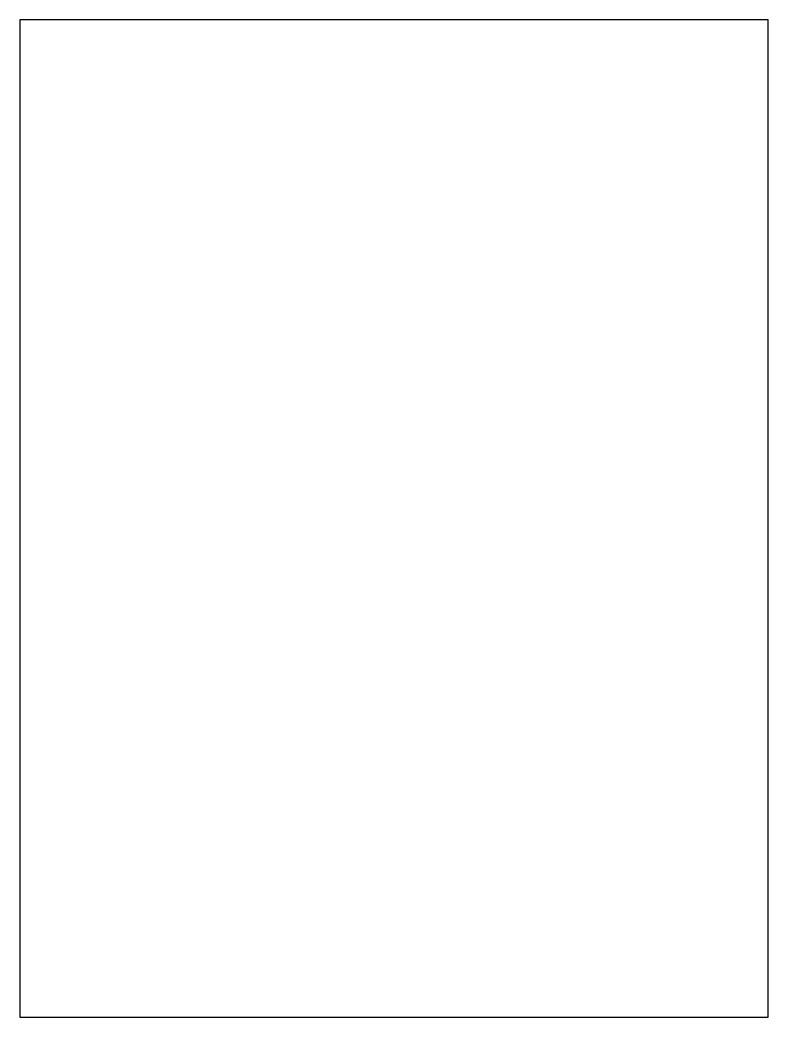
# Model space of a CAD drawing. Header units: millimetres. Extents: x 2 to 32, y 2.3 to 42.3.
import ezdxf

# ---------------------------------------------------------------- set-up
doc = ezdxf.new("R2010")
doc.units = ezdxf.units.MM

msp = doc.modelspace()

# ---------------------------------------------------------------- linework, layer by layer
at = {"color": 7, "linetype": 'Continuous', "lineweight": 25}
for p, q in [((32.022, 42.27), (2.022, 42.27)), ((2.022, 42.27), (2.022, 2.27)), ((32.022, 2.27), (32.022, 42.27)), ((2.022, 2.27), (32.022, 2.27))]:
    msp.add_line(p, q, dxfattribs=at)

doc.saveas('drawing.dxf')
